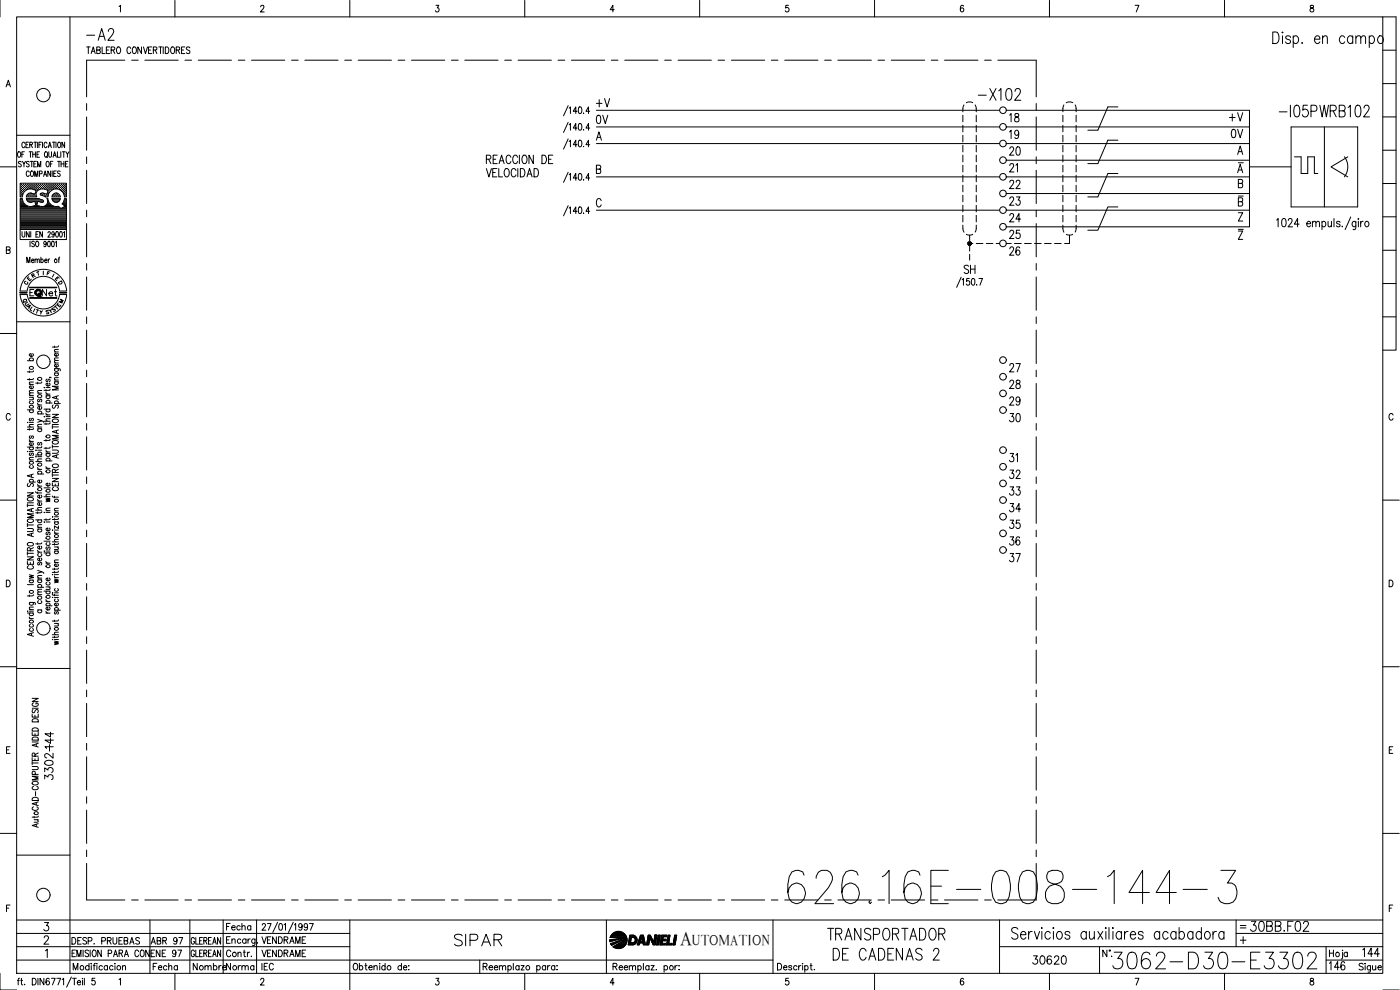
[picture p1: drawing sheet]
<svg xmlns="http://www.w3.org/2000/svg" width="420mm" height="297mm" viewBox="0 0 420 297" stroke-linecap="round" stroke-linejoin="round" font-family="sans-serif">
<defs><g id="words">
<text font-size="15" x="235.3" y="272.3">626.16E-008-144-3</text>
<text font-size="8.8" x="332.7" y="291.7">3062-D30-E3302</text>
<g font-size="7.1">
<text x="24.7" y="13.4">-A2</text>
<text x="292.5" y="31.4">-X102</text>
<text x="382.8" y="36.3">-I05PWRB102</text>
<text x="135.1" y="285">SIPAR</text>
<text x="247.3" y="283.3">TRANSPORTADOR</text>
<text x="248.7" y="289.3">DE CADENAS 2</text>
</g>
<text font-size="6.6" x="373.9" y="280.8">30BB.F02</text>
<g font-size="6.2">
<text x="177.8" y="38.5">0V</text>
<text x="368.3" y="42.7">0V</text>
<text x="301.6" y="78">26</text>
<text x="308.7" y="290.7">30620</text>
</g>
<text font-size="5.9" x="204.2" y="283.5">A</text>
<g font-size="5.7">
<text x="177.8" y="33.2">+V</text>
<text x="301.6" y="37.7">18</text>
<text x="367.6" y="37.4">+V</text>
<text x="301.6" y="47.6">20</text>
<text x="301.6" y="42.7">19</text>
<text x="301.6" y="52.9">21</text>
<text x="301.6" y="57.9">22</text>
<text x="301.6" y="62.8">23</text>
<text x="301.6" y="67.7">24</text>
<text x="301.6" y="72.7">25</text>
<text x="288.2" y="83.3">SH</text>
<text x="301.6" y="112.9">27</text>
<text x="301.6" y="117.8">28</text>
<text x="301.6" y="122.8">29</text>
<text x="301.6" y="127.7">30</text>
<text x="301.6" y="139.7">31</text>
<text x="301.6" y="144.6">32</text>
<text x="301.6" y="149.9">33</text>
<text x="301.6" y="154.9">34</text>
<text x="301.6" y="159.8">35</text>
<text x="301.6" y="164.7">36</text>
<text x="301.6" y="169.7">37</text>
<text x="16.9" y="225.8" transform="rotate(-90 16.9 225.8)">144</text>
<text x="16.9" y="235.3" transform="rotate(-90 16.9 235.3)">3302-</text>
<text x="397.9" y="292.1">146</text>
<text x="407.8" y="288.2">144</text>
</g>
<text font-size="5.3" x="77.3" y="284.3">VENDRAME</text>
<g font-size="4.9">
<text x="11.6" y="90">Net</text>
<text x="66.7" y="280.1">Fecha</text>
<text x="44.1" y="284.3">ABR 97</text>
<text x="44.1" y="288.2">ENE 97</text>
<text x="44.8" y="292.1">Fecha</text>
<text x="56.8" y="292.1">Nombre</text>
<text x="66.7" y="292.1">Norma</text>
<text x="77.3" y="288.2">VENDRAME</text>
<text x="77.3" y="292.1">IEC</text>
</g>
<g font-size="4.4">
<text x="8.1" y="84.7">R</text>
<text x="207.8" y="283.5">UTOMATION</text>
</g>
<g font-size="4">
<text x="12.7" y="83.6">F</text>
<text x="7.1" y="85.4">E</text>
<text x="16.2" y="86.4">D</text>
<text x="5.6" y="92.1">Q</text>
<text x="6.3" y="92.8">U</text>
<text x="10.6" y="95.6">Y</text>
<text x="14.5" y="94.5">S</text>
<text x="16.6" y="92.1">M</text>
</g>
<g font-size="3.5">
<text x="6" y="86.4">C</text>
<text x="371.1" y="279.8">=</text>
</g>
</g></defs>
<!-- layer: DCA_A3E2|CART -->
<g fill="none" stroke="#000" stroke-width=".3">
<path d="M0 .1v5M5 5.1h410v286.9h-410zM21 5.1v286.9M35.7 2l.5-.4v2M52.5 .1v5M78.2 2.1l.4-.5 .5 .1 .1 .3-.2 .6-.9 1h1.2M105 .1v5M130.8 1.6h.9l-.5 .8a.59 .59 0 0 1 .5 .9 .59 .59 0 0 1-1-.1M157.5 .1v5M184.3 2.9h-1.2l.8-1.3v2M210 .1v5M236.6 1.6h-.8v.8a.62 .62 0 0 1 .9 .1 .62 .62 0 0 1-.1 .9 .62 .62 0 0 1-.9-.2"/>
<path d="M262.5 .1v5M289.2 1.8l-.4-.2a1.12 1.12 0 0 0 0 2 .59 .59 0 0 0 .5-.9 .59 .59 0 0 0-1-.1l-.1 .3M315 .1v5M340.7 1.6h1.1l-.8 2M367.5 .1v5M393.3 1.7v.5a.74 .74 0 0 1 .9 .5 .74 .74 0 0 1-.3 .9 .64 .64 0 0 1-.8-.7 .64 .64 0 0 1 .9-.5l.2-.3-.1-.4zM415 5.1h4v100h-4M415 15.1h4M1.8 26.1l.7-2 .6 2M2.1 25.4h.8M415 35.1h4M415 25.1h4"/>
<path d="M0 50.1h5M5 40.6h16M5.4 45.7l.2-.2a.86 .86 0 0 1 .6 .9 .86 .86 0 0 1-.6 .8l-.4-.6zM6.1 56.9h.1M6.1 56.2h.1M6.1 55.6h.1M6.1 57.5h.1M6.1 58.2h.1M6.1 58.8h.1M6.1 59.8h.5M6.3 57.2h.2M6.3 56.6h.2"/>
<path d="M6.3 56h.2M6.3 55.3h.2M6.3 57.9h.2M6.3 58.5h.2M6.4 48.6l-.3-.2-.6 .2 .2 .5 .6 .2 .1 .5-.3 .3-.6-.3M6.4 55.2v.2M6.4 55.9v.1M6.4 56.5v.2M6.4 57.1v.2M6.4 57.8v.1M6.4 58.4v.2M6.6 46.3h.4"/>
<path d="M6.6 56.9h.2M6.6 56.2h.2M6.6 55.6h.2M6.6 57.5h.2M6.6 58.2h.1M6.7 48.4l.5 .8 .5-.8M6.7 55.6v.1M6.7 56.2v.1M6.7 56.8v.2M6.7 57.5v.1M7 57.2h.1M7 56.6h.1"/>
<path d="M7 56h.1M7 55.3h.1M7.1 55.2v.2M7.1 55.9v.1M7.1 56.5v.2M7.1 57.1v.2M7.2 49.2v.9M7.3 56.9h.2M7.3 56.2h.2M7.3 55.6h.2M7.3 45.5h-.7v1.7M7.4 55.6v.1"/>
<path d="M7.4 56.2v.1M7.4 56.8v.2M7.5 43a.47 .47 0 0 0-.6-.3 .47 .47 0 0 0-.3 .6v.4a.46 .46 0 0 0 .3 .6 .46 .46 0 0 0 .6-.4M7.6 56.6h.1M7.6 56h.1M7.6 55.3h.1M7.7 55.2v.2M7.7 55.9v.1M7.7 56.5v.2M7.8 43.4h.5M7.9 59.6h3.9M7.9 56.9h.1"/>
<path d="M7.9 56.2h.2M7.9 55.6h.2M7.9 59.6l.1 .3M8 59.9l.7 .7 .8 .1M8 55.6v.1M8 56.2v.1M8 56.8v.1M8 58.8l-.1 .3M8 58.8h.1M8 59.8h3.7M8.3 56.6h.1M8.3 56h.1"/>
<path d="M8.3 55.3h.1M8.3 58.5h.1M8.3 55.2v.2M8.3 55.9v.1M8.3 56.5v.2M8.3 58.4v.2M8.6 42.7h-.8v1.6h.8M8.6 56.2h.1M8.6 55.6h.1M8.6 58.8h.1M8.6 55.6v.1M8.6 56.2v.1"/>
<path d="M8.6 58.7v.2M8.7 58.2h-.1M8.8 48.6l-.3-.2-.6 .2 .1 .4 .8 .6-.3 .5-.6-.3M8.8 51.7l-.3-.4a.86 .86 0 0 0-.6 .8 .86 .86 0 0 0 .6 .8l.3-.3M8.8 45.5h.8M8.9 56h.1M8.9 55.3h.1M8.9 58.5h.1M8.9 43.4l.8-.1v-.5l-.8-.1v1.6M9 56.5l-.1 .1M9 55.2v.2M9 55.9v.1"/>
<path d="M9 58.4v.2M9.1 48.4h.8M9.1 45.5v1.7M9.2 56.2h.2M9.2 55.6h.2M9.2 58.2h.2M9.2 58.8h.2M9.2 51.5l.3-.2a.86 .86 0 0 1 .6 .8 .86 .86 0 0 1-.6 .8l-.3-.3zM9.3 55.6v.1M9.3 56.2v.1M9.3 58.1v.1M9.3 58.7v.2"/>
<path d="M9.3 43.4l.4 .9M9.5 58h-.8l-.7 .8M9.5 48.4v1.7M9.5 56.6h.2M9.5 56h.2M9.5 55.3h.2M9.5 58.5h.2M9.6 55.2v.2M9.6 55.9v.1M9.6 56.5v.1M9.6 58.4v.2M9.8 46.3h.8"/>
<path d="M9.8 45.5v1.7M9.8 56.2h.2M9.8 55.6h.2M9.8 58.8h.2M9.9 56.8l.9 .3-.3 1.2-1-.3M9.9 56.8a2.52 2.52 0 0 0-3.1 1.5M9.9 58.2h.1M9.9 55.6v.1M9.9 56.2v.1M9.9 58.7v.2M10.2 42.7h.8M10.2 49.2h.4"/>
<path d="M10.2 56.6h.1M10.2 56h.1M10.2 55.3h.1M10.2 58.5h.1M10.2 55.2v.2M10.2 55.9v.1M10.2 56.5v.2M10.2 58.4v.2M10.4 52.9v-1.6l.5 1.6 .4-1.6v1.6M10.5 56.9h.1M10.5 56.2h.1M10.5 55.6h.1"/>
<path d="M10.5 58.8h.1M10.5 55.6v.1M10.5 56.2v.1M10.5 56.8v.1M10.5 58.7v.2M10.6 42.7v1.6M10.6 58.2h.1M10.6 45.5v1.7M10.8 56.6h.1M10.8 56h.1M10.8 55.3h.1M10.9 57.2h.1"/>
<path d="M10.9 55.2v.2M10.9 55.9v.1M10.9 56.5v.2M10.9 48.4h-.7v1.7h.7M11.1 46.3h.5M11.1 56.9h.2M11.1 56.2h.2M11.1 55.6h.2M11.2 55.6v.1M11.2 56.2v.1M11.2 56.8v.2M11.2 42.7v1.6"/>
<path d="M11.3 50.1v-1.7l.5 1.7 .4-1.7v1.7M11.4 56.6h.2M11.4 56h.2M11.4 55.3h.2M11.5 55.2v.2M11.5 55.9v.1M11.5 56.5v.2M11.7 43.4h.4M11.7 56.2h.2M11.7 55.6h.2M11.8 56.9l1.2-.2 1.4 .4-.3 1.2-1-.3M11.8 59.7l1 .3 .3 .4-.4 .3-1.4-.3-.3 1.1 .8 .3"/>
<path d="M11.8 55.6v.1M11.8 56.2v.1M11.8 56.9a1.45 1.45 0 0 0-.7 2.1l-3.2 .1M11.9 45.5h-.8v1.7h.8M11.9 52.1l.7-.1v-.5l-.7-.2v1.6M12.1 56.6h.1M12.1 56h.1M12.1 55.3h.1M12.1 55.2v.2M12.1 55.9v.1M12.1 56.5v.2M12.2 58.5l1 .3"/>
<path d="M12.4 56.2h.1M12.4 55.6h.1M12.4 58.2h.1M12.4 42.7h-.7v1.6M12.4 55.6v.1M12.4 56.2v.1M12.4 58.1v.1M12.7 56.6h.1M12.7 56h.1M12.7 55.3h.1M12.7 58.5h.1M12.7 42.7v1.6"/>
<path d="M12.8 55.2v.2M12.8 55.9v.1M12.8 56.5v.1M12.8 58.4v.2M13 56.2h.2M13 55.6h.2M13 58.2h.2M13.1 52.9l.4-1.6 .5 1.6M13.1 55.6v.1M13.1 56.2v.1M13.1 58.1v.1M13.1 58l-.5-.1a.36 .36 0 0 0-.4 .2 .36 .36 0 0 0 0 .4"/>
<path d="M13.3 52.4h.5M13.3 56.6h.2M13.3 56h.2M13.3 55.3h.2M13.3 58.5h.2M13.4 55.2v.2M13.4 55.9v.1M13.4 56.5v.2M13.4 58.4v.2M13.5 45.7l.2-.2a.86 .86 0 0 1 .6 .9 .86 .86 0 0 1-.6 .8l-.4-.6zM13.6 56.2h.2M13.6 55.6h.2"/>
<path d="M13.6 58.8h.2M13.7 55.6v.1M13.7 56.2v.1M13.7 58.7v.2M13.9 46.8l.3 .5M14 56.6h.1M14 56h.1M14 55.3h.1M14 58.5h.1M14.1 48.5l.1-.1a.86 .86 0 0 1 .6 .8 .86 .86 0 0 1-.6 .9 1.09 1.09 0 0 1-.1-1.6zM14.1 55.2v.2M14.1 55.9v.1"/>
<path d="M14.1 56.5v.2M14.1 58.4v.2M14.1 43l-.3-.3a.86 .86 0 0 0-.6 .8 .86 .86 0 0 0 .6 .8l.3-.4M14.3 58.8h.1M14.3 56.9h.1M14.3 56.2h.1M14.3 55.6h.1M14.3 58.2h.1M14.4 55.6v.1M14.4 56.2v.1M14.4 56.8v.2M14.4 58.1v.1"/>
<path d="M14.4 57.5h.1M14.5 44.3l.4-1.6 .5 1.6M14.6 57.2h.1M14.6 56.6h.1M14.6 56h.1M14.6 55.3h.1M14.6 57.9h.1M14.6 45.5l.1 1.4 .3 .3 .4-.3 .1-1.4M14.6 43.8h.6M14.7 55.2v.2M14.7 55.9v.1M14.7 56.5v.2"/>
<path d="M14.7 57.1v.2M14.7 57.8h.1M14.9 56.9h.2M14.9 56.2h.2M14.9 55.6h.2M15 55.6v.1M15 56.2v.1M15 56.8v.2M15.1 49.2h.5M15.2 51.3v1.6l-.8-1.6v1.6M15.2 56.6h.2M15.2 56h.2"/>
<path d="M15.2 55.3h.2M15.3 55.2v.2M15.3 55.9v.1M15.3 56.5v.2M15.5 56.9h.1M15.5 56.2h.2M15.5 55.6h.2M15.6 59.6h2.5a1.26 1.26 0 0 1-1.3 1.1 1.26 1.26 0 0 1-1.2-1.1zM15.6 55.6v.1M15.6 56.2v.1M15.7 51.3v1.6M15.7 59.8h2.2"/>
<path d="M15.7 42.7h.9M15.9 48.4h-.8v1.7M15.9 56.6h.1M15.9 56h.1M15.9 55.3h.1M15.9 47.2l.5-1.7 .5 1.7M16 58.5h.1M16 55.2v.2M16 55.9v.1M16 56.5v.2M16 58.5v.1M16 58.3a1.22 1.22 0 0 1 1.3-.3 1.22 1.22 0 0 1 .8 1.1h-2.5z"/>
<path d="M16.1 46.6h.6M16.1 52.1h.5M16.2 42.7v1.6M16.2 56.2h.1M16.2 55.6h.1M16.2 58.8h.1M16.3 55.6v.1M16.3 56.2v.1M16.3 58.2h.1M16.3 58.7v.2M16.5 56.6h.1M16.5 56h.1"/>
<path d="M16.5 55.3h.1M16.5 58.5h.1M16.6 55.2v.2M16.6 55.9v.1M16.6 56.5v.1M16.6 58.4v.2M16.8 42.7v1.6M16.8 56.2h.2M16.8 55.6h.2M16.8 58.2h.2M16.8 58.8h.2M16.9 51.3h-.8v1.6h.8"/>
<path d="M16.9 55.6v.1M16.9 56.2v.1M16.9 58.1v.1M16.9 58.7v.2M17.1 56.6h.2M17.1 56h.2M17.1 55.3h.2M17.1 58.5h.2M17.2 45.5v1.7h.7M17.2 55.2v.2M17.2 55.9v.1M17.2 56.5v.1"/>
<path d="M17.2 58.4v.2M17.3 48.4h.8M17.4 42.9l.3-.2a.86 .86 0 0 1 .6 .8 .86 .86 0 0 1-.6 .8l-.4-.6zM17.4 56.2h.2M17.4 55.6h.2M17.4 58.8h.2M17.5 55.6v.1M17.5 56.2v.1M17.5 58.7v.2M17.7 48.4v1.7M17.8 56.6h.1M17.8 56h.1"/>
<path d="M17.8 55.3h.1M17.8 56.9l1 .7 .5 1.5h.6v-4.1h-13.8v4.1h.6l.2-.8M17.8 56.9a2.53 2.53 0 0 0-3.4 2.2l-1.2-.2M17.9 55.2v.2M17.9 55.9v.1M17.9 56.5v.2M18.1 51.5a.42 .42 0 0 0-.7-.2 .42 .42 0 0 0 .1 .7l.4 .1a.43 .43 0 0 1 .1 .7 .43 .43 0 0 1-.7-.1M18.1 56.9h.1M18.1 56.2h.1M18.1 55.6h.1M18.2 55.6v.1M18.2 56.2v.1"/>
<path d="M18.2 56.8v.2M18.2 45.5v1.7M18.3 49.2h.9M18.3 48.4v1.7M18.4 56.6h.1M18.4 56h.1M18.4 55.3h.1M18.5 57.2h.1M18.5 55.2v.2M18.5 55.9v.1M18.5 56.5v.2M18.5 57.1v.1"/>
<path d="M18.7 45.5h.8M18.7 56.9h.2M18.7 56.2h.2M18.7 55.6h.2M18.8 57.5h.1M18.8 55.6v.1M18.8 56.2v.1M18.8 56.8v.2M19 57.2h.2M19 56.6h.2M19 56h.2M19 55.3h.2"/>
<path d="M19 57.9h.2M19.1 45.5v1.7M19.1 55.2v.2M19.1 55.9v.1M19.1 56.5v.2M19.1 57.1v.2M19.1 57.8v.1M19.2 48.4v1.7M19.3 56.9h.2M19.3 56.2h.2M19.3 55.6h.2M19.3 57.5h.2"/>
<path d="M19.3 58.2h.2M19.4 42.7v1.6l-.8-1.6v1.6M19.4 58.8h.1M19.4 55.6v.1M19.4 56.2v.1M19.4 56.8v.2M19.4 57.5v.1M19.4 58.1v.1M19.4 58.7v.2M19.4 59.8h.4M19.6 49.2h.5M19.7 57.2h.1"/>
<path d="M19.7 56.6h.1M19.7 56h.1M19.7 55.3h.1M19.7 57.9h.1M19.7 58.5h.1M19.8 45.5l.4 .8 .5-.8M19.8 55.2v.2M19.8 55.9v.1M19.8 56.5v.2M19.8 57.1v.2M19.8 57.8v.1M19.8 58.4v.2"/>
<path d="M20.2 46.3v.9M20.4 48.4h-.8v1.7h.8M415 55.1h4M415 45.1h4M1.9 75l1-.1 .1-.7-1.1-.1v2l1.1-.2v-.5l-.3-.4M6.1 68.9v3h13.8v-3M6.1 64.5h13.7M6.1 64.2h13.7M6.1 63.9h13.7M6.1 63.6h13.7M6.1 63.2h13.7M6.1 62.9h13.7"/>
<path d="M6.1 62.6h12.1M6.1 62.3h11.8M6.1 62h2.3M6.1 61.7h1.6M6.1 61.3h1.3M6.1 61h1M6.1 60.7h.8M6.1 60.4h.6M6.1 60.1h.5M6.1 64.8h13.7M6.1 65.1h13.7M6.1 65.5h13.7"/>
<path d="M6.1 65.8h13.7M6.1 66.1h13.7M6.1 66.4h13.7M6.1 66.7h13.7M6.1 67h13.7M6.1 67.4h13.7M6.1 67.7h13.7M6.1 68h13.7M6.1 68.3h13.7M6.1 68.7h13.7M6.6 69.5v1.2l.4 .4 .4-.2 .1-1.4M6.8 60.3l.3 .5a2.5 2.5 0 0 0 2.8 1"/>
<path d="M6.9 60.3l-.3-.7h-.5v9.3h13.8v-9.3h-.6l-.7 1.6M8 78.8v-1.6l.5 1.6 .5-1.6v1.6M8.2 60.1h4.5M8.4 60.4h1.7M8.8 69.5v1.6l-.9-1.6v1.6M9 72.4v1.6M9.2 69.5v1.6M9.4 78.2h.8l-.2-.4a.46 .46 0 0 0-.6 .5 .46 .46 0 0 0 .8 .3M9.5 60.7l1-.3 .2 1.1-.8 .4M9.9 62h2M10.3 72.6a.41 .41 0 0 0-.6-.2 .41 .41 0 0 0 0 .7l.4 .1a.43 .43 0 0 1 .1 .7 .43 .43 0 0 1-.7-.1M10.5 78l.3-.3 .3 .1 .1 1"/>
<path d="M10.5 77.7v1.1M10.5 60.4h.7M10.6 60.7h.5M10.7 61h.4M10.8 61.7h.2M10.8 61.3h.2M10.8 70.3h.5M10.9 72.5l.1-.1a.86 .86 0 0 1 .7 .8 .86 .86 0 0 1-.7 .8 1.09 1.09 0 0 1-.1-1.5zM11.2 78l.3-.3 .3 .1v1M11.6 69.5h-.8v1.6h.8M11.7 60.4h1.3M11.8 61.8a1.68 1.68 0 0 0 2-.3 1.68 1.68 0 0 0 .3-1.9h.3a2.57 2.57 0 0 0 3.1 2.3"/>
<path d="M12.3 78l.1-.2a.46 .46 0 0 1 .6 .5 .46 .46 0 0 1-.7 .3M12.3 77.2v1.6M12.7 69.5v1.6l-.8-1.6v1.6M13.3 62h2.8M13.4 78.2h.7l-.1-.4a.46 .46 0 0 0-.6 .5 .46 .46 0 0 0 .7 .3M13.8 61.7h1.7M13.9 72.9l-.2 .4a.44 .44 0 0 1-.6-.4 .44 .44 0 0 1 .6-.4l.2 .4-.1 .8-.3 .3-.3-.2M14.1 61.3h1M14.3 61h.5M14.4 60.7h.2M14.4 69.9a.38 .38 0 0 1 .5-.4 .38 .38 0 0 1 .1 .6l-.6 1h.8M14.4 60.4h.1"/>
<path d="M14.5 72.5l.1-.1a.96 .96 0 0 1 0 1.6l-.3-.7zM14.5 77.7v1.1M14.9 77.7l-.4 .5M15.6 72.5l.2-.1a.96 .96 0 0 1 0 1.6l-.3-.7zM15.9 60.1h1.9M16.1 60.4h1.4M16.3 70l-.2 .4a.45 .45 0 0 1-.6-.4 .45 .45 0 0 1 .6-.4 .83 .83 0 0 1 .3 .9 .83 .83 0 0 1-.8 .6v-.2M16.6 72.7l.3-.3v1.6M16.9 69.6l.2-.1a.96 .96 0 0 1 0 1.6l-.4-.7zM17.4 61.9l.9 .7 1.1-.6M17.5 77.7h.4M17.9 77.2h-.2v1.6"/>
<path d="M18 69.6l.2-.1a.96 .96 0 0 1 0 1.6l-.3-.7zM18.4 62.6h1.4M18.7 61.2l.7 .7M18.9 61h.9M19 62.3h.8M19 61.3h.8M19 69.8l.3-.3v1.6M19.1 60.7h.7M19.3 61.7h.5M19.3 60.4h.5M19.3 60.1h.5M19.5 62h.3"/>
<path d="M415 75.1h4M415 65.1h4M5 96.5h16M6 87.3a7 7 0 0 1 7-6.5 7 7 0 0 1 7 6.5M6 88.3a7 7 0 0 0 7 6.5 7 7 0 0 0 7-6.5M8.2 87.3a4.9 4.9 0 0 1 4.8-4.4 4.9 4.9 0 0 1 4.9 4.4M8.2 88.3a4.9 4.9 0 0 0 4.8 4.4 4.9 4.9 0 0 0 4.9-4.4M8.9 86.2h8.2v.1h-8.2M8.9 89.3h8.2v.2h-8.2zM9 86.3h8M9 89.4h8M10.2 86.9h-1.2v1.9"/>
<path d="M415 95.1h4M415 85.1h4M0 100.1h5M8.2 108.2h1.8M8.8 111.3v.5M8.8 113.6v.5M8.8 119.2h1.2M8.8 118.6h1.2M8.8 115.3h1.2M9.1 108.2l-.2-.1a.53 .53 0 0 1 .5-.7 .53 .53 0 0 1 .4 .8M9.7 119.2l.3 .3-.1 .4-1.1 .1M9.8 115.8l.1 .1a.53 .53 0 0 1-.5 .7 .53 .53 0 0 1-.4-.7l.4-.1v.8"/>
<path d="M9.8 106.1a.57 .57 0 0 1-.3 .9 .57 .57 0 0 1-.7-.6l.6-.3v.8M10 117.9l-1.1 .1-.1 .3 .4 .3M10 117.1l-1.1 .1-.1 .3 .4 .4M10 114.6l-1.1 .1-.1 .3 .4 .3M10 113.5l-.3 .4h-1.5M10 111.2l-.1 .3-1.7 .1M11.3 114.7v.5M11.3 118h1.2M11.6 119.8l-.3 .2 .1 .5h.4l.2-.7h.3l.2 .2-.2 .6M12.5 117.2h-1.1l-.1 .4 .4 .4M12.5 114.6l-.3 .4h-1.5M13.2 116.3h.2z"/>
<path d="M13.8 117.7l.1 .4 .5 .2M13.8 116.9v.4M13.8 118.7h1.2M13.8 118.3h1.2M13.8 116.3h1.2M14.1 118.7a.56 .56 0 0 0 .2 1 .56 .56 0 0 0 .7-.7l-.2-.3M14.1 113.7l-.3 .3 .3 .5 .4-.7h.4l.1 .4-.2 .3M14.8 115l.1 .1a.53 .53 0 0 1-.5 .7 .53 .53 0 0 1-.4-.8h.4v.8M14.9 113.2v.2v-.2l.5 .2M15 116.8l-.1 .3h-1.7M16.3 110.6l1.6 .1 .1 .5M16.3 103.8v.5"/>
<path d="M16.3 114.5h1.2M16.3 114h1.2M16.3 111.9h1.2M16.3 108.9h1.2M16.3 105.6h1.2M16.6 114.5a.55 .55 0 0 0 .2 1 .55 .55 0 0 0 .7-.7l-.2-.3M16.6 111.9l-.2 .1a.52 .52 0 0 0 .6 .8 .52 .52 0 0 0 .3-.9M16.6 110.6l-.2 .2a.51 .51 0 0 0 .6 .7 .51 .51 0 0 0 .3-.9M16.9 118.9v.7M17.3 109.3l.1 .2a.52 .52 0 0 1-.5 .6 .52 .52 0 0 1-.4-.7l.3-.1v.8M17.3 106l.1 .2a.51 .51 0 0 1-.5 .6 .51 .51 0 0 1-.4-.7l.3-.1v.8M17.5 118.7l-1.8 .6 1.8 .5"/>
<path d="M17.5 115.9h-1.8l1.8 .5-1.8 .6h1.8M17.5 113.3l-1.1 .1-.1 .3 .4 .3M17.5 108.1l-1.1 .1-.1 .4 .4 .3M17.5 107.4l-1.1 .1-.1 .3 .4 .3M17.5 104.8l-1.1 .1-.1 .4 .4 .3M17.5 103.7l-.3 .4h-1.5M3.1 124.5a.63 .63 0 0 0-.8-.4 .63 .63 0 0 0-.4 .7v.5a.63 .63 0 0 0 .4 .7 .63 .63 0 0 0 .8-.4M8.2 135.5h.2zM8.2 126.7h.2zM8.2 128.1h1.8M8.2 134.1h1.8M8.2 123h1.8"/>
<path d="M8.8 131.9l.1 .3 .5 .2M8.8 128.6v.5M8.8 138h1.2M8.8 135.5h1.2M8.8 132.4h1.2M8.8 126.7h1.2M9.1 139.7l-.2 .2a.52 .52 0 0 0 .6 .6 .52 .52 0 0 0 .3-.8M9.1 135.9l-.3 .3 .1 .4h.4l.2-.6 .3-.1 .2 .3-.2 .5M9.1 134.1l-.2 .2a.53 .53 0 0 0 .5 .7 .53 .53 0 0 0 .4-.9M9.1 130.8l-.3 .2 .1 .5h.4l.2-.7h.3l.2 .2-.2 .6M9.1 125.5l-.3 .3 .1 .4h.4l.2-.6 .3-.1 .2 .3-.2 .5M9.1 123l-.2 .1a.53 .53 0 0 0 .5 .7 .53 .53 0 0 0 .4-.8"/>
<path d="M9.1 120.4l-.2 .1a.55 .55 0 0 0 .5 .7 .55 .55 0 0 0 .5-.7l-.1-.1M9.8 132.8l.1 .2a.53 .53 0 0 1-.5 .7 .53 .53 0 0 1-.4-.8l.4-.1v.9M10 137.2l-1.1 .1-.1 .4 .4 .3M10 128.5l-.1 .3h-1.7M10 127.4h-1.1l-.1 .4 .4 .3M10.7 137h.2zM10.7 135.1h.2zM10.7 138.5h1.8M10.7 136.5h1.8M11.3 125.8l1.2 .5-1.2 .4M11.3 120.9l.1 .4 .5 .2M11.3 134.1v.5"/>
<path d="M11.3 137h1.2M11.3 135.1h1.2M11.3 128.6h1.2M11.3 128.1h1.2M11.3 124.2h1.8M11.3 121.5h1.2M11.6 136.5a.56 .56 0 0 1 .2-.9 .56 .56 0 0 1 .7 .6l-.2 .3M11.6 132.7l-.3 .3 .1 .5h.4l.2-.7 .3-.1 .2 .3-.2 .5M11.6 128.6l-.2 .2a.54 .54 0 0 0 .6 .7 .54 .54 0 0 0 .3-.9M11.6 124.2l-.2-.1a.56 .56 0 0 1 .5-.8 .56 .56 0 0 1 .5 .8l-.1 .1M12.3 121.9a.51 .51 0 0 1 0 .8 .51 .51 0 0 1-.7 0 .51 .51 0 0 1-.1-.7l.4-.1v.9M12.5 137.7l-1.1 .1-.1 .3 .4 .4"/>
<path d="M12.5 134l-.3 .4h-1.5M12.5 127.3l-1.1 .1-.1 .4 .4 .3M12.5 126.3l.5 .2 .1 .3M13.2 125h.2zM13.2 126.4h1.8M13.2 122.8h1.8M13.8 140l.6 .5M13.8 135.1l.6 .5M13.8 123.9l.1 .4 .5 .2M13.8 126.9v.5M13.8 131.9v.5M13.8 134.2v.5"/>
<path d="M13.8 138.3h1.8M13.8 136.1h1.2M13.8 135.6h1.2M13.8 125h1.2M13.8 124.5h1.2M13.8 120.9h1.8M14.1 138.3l-.2-.1a.52 .52 0 0 1 .6-.8 .52 .52 0 0 1 .3 .9M14.1 136.1a.56 .56 0 0 0 .2 .9 .56 .56 0 0 0 .7-.6l-.2-.3M14.1 122.8l-.2 .1a.52 .52 0 0 0 .6 .7 .52 .52 0 0 0 .3-.8M14.1 120.9l-.2-.1a.52 .52 0 0 1 .6-.7 .52 .52 0 0 1 .3 .8M15 134.1l-.1 .3-1.7 .1M15 131.8l-.1 .3-1.7 .1"/>
<path d="M15 126.8l-.3 .4h-1.5M15 125.6l-1.1 .1-.1 .4 .4 .3M15.7 135h1.3l.5 .5-.1 .3-.4 .2h-1.3M15.7 124.3h1.8l-1.8 1h1.8M15.7 127.6v1M15.7 133.5v1M15.7 134h1.8M15.7 128.1h1.8M15.7 127.4h1.8M15.8 139.5a.9 .9 0 0 1 1-.4 .9 .9 0 0 1 .6 .9 .9 .9 0 0 1-1 .4 .9 .9 0 0 1-.6-.9zM15.8 132.4a1.05 1.05 0 0 1 1.7 .4 1.02 1.02 0 0 1-1 .5 1.02 1.02 0 0 1-.8-.7zM15.8 126a.9 .9 0 0 1 1-.4 .9 .9 0 0 1 .6 .9 .9 .9 0 0 1-1 .4 .9 .9 0 0 1-.6-.9z"/>
<path d="M16 121.5l-.3 .4 .3 .6 .4-.2 .4-.6 .5-.2 .2 .4-.2 .6M16.3 121.1h1.8M16.6 121.1a.55 .55 0 0 1 .2-.9 .55 .55 0 0 1 .7 .6l-.2 .3M16.9 129.2v.7M16.9 136.6v.7M17.5 136.4l-1.8 .5 1.8 .6M17.5 130.6h-1.8l1.8 .6-1.8 .5h1.8M17.5 129l-1.8 .5 1.8 .6M418.1 124.5a.63 .63 0 0 0-.8-.4 .63 .63 0 0 0-.4 .7v.5a.63 .63 0 0 0 .4 .7 .63 .63 0 0 0 .8-.4M0 150.1h5M8.2 158.6h1.6l.2 .3-.2 .6h-1.6M8.2 147.9h1.8l-1.8 .9h1.8"/>
<path d="M8.2 151.2v.9M8.2 157v1M8.2 157.5h1.8M8.2 151.6h1.8M8.2 150.9h1.8M8.3 155.9a.9 .9 0 0 1 1-.3 .9 .9 0 0 1 .6 .9 .9 .9 0 0 1-1 .4 .9 .9 0 0 1-.6-1zM8.3 149.5a.9 .9 0 0 1 1-.4 .9 .9 0 0 1 .6 1 .9 .9 0 0 1-1 .3 .9 .9 0 0 1-.6-.9zM8.5 145.1l-.3 .3 .3 .6h.3l.4-.7a.48 .48 0 0 1 .7-.2 .48 .48 0 0 1 0 .8l-.1 .1M8.8 144.6h1.8M9.1 144.6l-.2-.1a.53 .53 0 0 1 .5-.7 .53 .53 0 0 1 .4 .8M9.4 142.4v.7M9.4 152.7v.7"/>
<path d="M10 159.9l-1.8 .6 1.8 .5M10 154.2h-1.8l1.8 .5-1.8 .6h1.8M10 152.5l-1.8 .6 1.8 .5M10 142.2l-1.8 .6 1.8 .5M10.7 147.5l.3 .4h1.5M10.7 156h1.8M10.7 153.1h1.8M11.3 149.8l.1 .3 .5 .3M11.3 145.3l.1 .3 .5 .3M11.3 140.2l.1 .4 .5 .2M11.3 147.6v.5M11.3 153.6v.5"/>
<path d="M11.3 158.7h1.2M11.3 158.2h1.2M11.3 150.4h1.2M11.3 145.9h1.2M11.3 142.2h1.8M11.3 140.8h1.2M11.6 158.7l-.2 .2a.54 .54 0 0 0 .6 .7 .54 .54 0 0 0 .3-.9M11.6 156a.56 .56 0 0 0 .2 .9 .56 .56 0 0 0 .7-.6l-.2-.3M11.6 142.2l-.2-.1a.54 .54 0 0 1 .6-.8 .54 .54 0 0 1 .3 .9M12.3 150.8a.51 .51 0 0 1 0 .7 .51 .51 0 0 1-.7 .1 .51 .51 0 0 1-.1-.7l.4-.1v.9M12.3 148.5a.51 .51 0 0 1 0 .7 .51 .51 0 0 1-.7 .1 .51 .51 0 0 1-.1-.7l.4-.1v.9M12.3 144l.1 .2a.56 .56 0 0 1-.5 .7 .56 .56 0 0 1-.5-.7l.5-.2v.9"/>
<path d="M12.5 157.4l-1.1 .1-.1 .4 .4 .3M12.5 153.5l-.3 .4h-1.5M12.5 152.3h-1.1l-.1 .4 .4 .4M13.2 156.6h.2zM13.2 153.7h.2zM13.2 149h1.8M13.2 146.4h1.8M13.8 149.5l1.2 .2-1.2 .3 1.2 .3-1.2 .3M13.8 156.6h1.2M13.8 155.6v.6M13.8 153.7h1.2M13.8 153.2h1.2"/>
<path d="M13.8 140.5h1.2M14.1 159.7l-.3 .3 .1 .4h.4l.2-.6 .3-.1 .2 .3-.2 .5M14.8 158.4a.5 .5 0 0 1 0 .7 .5 .5 0 0 1-.7 .1 .5 .5 0 0 1-.1-.7l.4-.1v.9M14.8 145l.1 .1a.53 .53 0 0 1-.5 .7 .53 .53 0 0 1-.4-.8h.4v.8M15 155.6l-.3 .3h-1.5M15 152.5l-1.1 .1-.1 .3 .4 .3M15 148.3h-1.1l-.1 .4 .4 .3M15.7 148.8l.3 .4h1.5M15.7 144.9v.9h1.8v-.9M15.7 143.5h1.8l-1.8 1h1.8M15.7 142.5h1.8M15.7 142v1"/>
<path d="M15.8 158.9v.2zM15.8 155v.1zM16.1 146.2a.53 .53 0 0 0-.4 .7 .53 .53 0 0 0 .7 .3h.4a.53 .53 0 0 0 .7-.3 .53 .53 0 0 0-.4-.7M16.3 159.5l.1 .3 .4 .2M16.3 156.6h1.2M16.3 148.9v.5M16.3 155.6v.5M16.3 159h1.2M16.3 155.1h1.2M16.3 153.3h1.2M16.6 156.6l-.2 .1a.53 .53 0 0 0 .5 .7 .53 .53 0 0 0 .5-.7l-.1-.1M16.6 141.8l-.1-.9h-.7l-.1 .9h1.8"/>
<path d="M16.6 145.2v.6M17.5 157.8v.8l-1.2-.8v.8M17.5 155.5l-.1 .3-1.7 .1M17.5 152.5l-1.1 .1-.1 .3 .4 .4M17.5 140.8l-.9 .5M415 150.1h4.9M1.9 174.1a1.01 1.01 0 0 1 1.2 1 1.01 1.01 0 0 1-1.2 1zM8.2 168.4v.9h1.8v-.9M8.2 167.1h1.8l-1.8 .9h1.8M8.2 175.4h1.8M8.2 166h1.8M8.2 165.6v.9"/>
<path d="M8.3 163a.9 .9 0 0 1 1-.3 .9 .9 0 0 1 .6 .9 .9 .9 0 0 1-1 .3 .9 .9 0 0 1-.6-.9zM8.6 169.7a.52 .52 0 0 0-.4 .7 .52 .52 0 0 0 .7 .4h.5a.52 .52 0 0 0 .6-.4 .52 .52 0 0 0-.4-.7M8.8 172.5l1.2 .2-1.2 .3 1.2 .3-1.2 .3M8.8 178.5v.5M8.8 174.1h1.2M9.1 174.1l-.2 .1a.55 .55 0 0 0 .5 .7 .55 .55 0 0 0 .5-.7l-.1-.1M9.1 165.3l-.1-.8-.6-.1-.2 .9h1.8M9.1 168.8v.5M9.4 160.1v.7M10 178.4l-.3 .4h-1.5M10 164.3l-.9 .5M11.3 171.1l1.2 .5-1.2 .4"/>
<path d="M11.3 165.1l.1 .3 .5 .3M11.3 178.4h1.2M11.3 176.2h1.8M11.3 174h1.2M11.3 173.5h1.2M11.3 165.7h1.2M11.3 162.9v.5M11.6 176.2a.56 .56 0 0 1 .2-.9 .56 .56 0 0 1 .7 .6l-.2 .3M11.6 174a.56 .56 0 0 0 .2 .9 .56 .56 0 0 0 .7-.6l-.2-.3M11.6 168.7l-.3 .3 .1 .4h.4l.2-.6 .3-.1 .2 .3-.2 .5M11.6 166.1l-.2 .1a.54 .54 0 0 0 .6 .8 .54 .54 0 0 0 .3-.9M12.3 167.4a.51 .51 0 0 1 0 .7 .51 .51 0 0 1-.7 .1 .51 .51 0 0 1-.1-.7l.4-.1v.9"/>
<path d="M12.3 163.9a.51 .51 0 0 1 0 .7 .51 .51 0 0 1-.7 0 .51 .51 0 0 1-.1-.7h.4v.8M12.5 177.6l-1.1 .1-.1 .3 .4 .4M12.5 176.8l-1.1 .1-.1 .3 .4 .4M12.5 172.7h-1.1l-.1 .4 .4 .4M12.5 171.6l.5 .2 .1 .3M12.5 162.8l-.3 .4h-1.5M13.2 165.3h.2zM13.2 177.4h1.8M13.2 165.9h1.8M13.2 162.4h1.8M13.8 179.9l.6 .6M13.8 168.4l.6 .6"/>
<path d="M13.8 176.1h1.2M13.8 169h1.2M13.8 165.3h1.2M14.1 177.4l-.2 .1a.52 .52 0 0 0 .6 .7 .52 .52 0 0 0 .3-.8M14.1 174.7l-.2 .1a.52 .52 0 0 0 .6 .8 .52 .52 0 0 0 .3-.9M14.1 165.9a.56 .56 0 0 0 .2 .9 .56 .56 0 0 0 .7-.6l-.2-.3M14.1 164.1l-.3 .3 .1 .4h.4l.2-.6 .3-.1 .2 .3-.2 .4M14.1 162.8a.56 .56 0 0 0 .2 .9 .56 .56 0 0 0 .7-.6l-.2-.3M14.7 176.1l.3 .3-.1 .4-1.1 .1M14.8 173.4l.1 .2a.54 .54 0 0 1-.5 .7 .54 .54 0 0 1-.5-.7l.5-.2v.9M15.7 179.3h.2zM15.7 178.2l.3 .4h1.5"/>
<path d="M15.7 177.9h.2zM15.7 162.6h1.8M15.8 172.5h.1M16.3 173.8l1.2 .3-1.2 .2 1.2 .3-1.2 .3M16.3 172.8l.1 .4 .4 .1M16.3 165.3h1.2M16.3 163.1v.5M16.3 170.5v.5M16.3 171.4v.5M16.3 178.3v.5M16.3 179.3h1.2M16.3 177.9h1.2"/>
<path d="M16.3 173.3h1.2M16.3 172.4h1.2M16.3 168.8h1.2M16.3 164.1h1.2M16.3 160h1.2M16.6 179.7l-.2 .2a.53 .53 0 0 0 .5 .6 .53 .53 0 0 0 .5-.6l-.1-.2M16.6 176.6l-.2 .1a.53 .53 0 0 0 .5 .7 .53 .53 0 0 0 .5-.7l-.1-.1M16.6 165.3a.55 .55 0 0 0 .2 1 .55 .55 0 0 0 .7-.7l-.2-.3M17.2 164.1l.3 .4-.1 .3-1.1 .1M17.3 169.2l.1 .1a.52 .52 0 0 1-.5 .7 .52 .52 0 0 1-.4-.8h.3v.8M17.5 171.4l-.3 .3h-1.5M17.5 170.4l-.3 .4h-1.5"/>
<path d="M17.5 168l-1.1 .1-.1 .3 .4 .4M17.5 163l-.3 .4h-1.5M17.5 161.8l-1.1 .1-.1 .3 .4 .4M416.9 174.1a1.01 1.01 0 0 1 1.2 1 1.01 1.01 0 0 1-1.2 1zM8.2 183.4h.2zM8.2 183.9h1.8M8.8 185.1l.1 .3 .5 .2M8.8 180.7l1.7 .1v.6M8.8 185.6h1.2M8.8 183.4h1.2M8.8 182.9h1.2M9.1 188.6l-.2 .1a.53 .53 0 0 0 .5 .7 .53 .53 0 0 0 .4-.8"/>
<path d="M9.1 187.4l-.2 .1a.55 .55 0 0 0 .5 .7 .55 .55 0 0 0 .5-.7l-.1-.1M9.1 183.9l-.2 .2a.55 .55 0 0 0 .5 .6 .55 .55 0 0 0 .5-.6l-.1-.2M9.1 180.7l-.2 .2a.52 .52 0 0 0 .6 .7 .52 .52 0 0 0 .3-.9M9.4 190v.7M10 189.8l-1.8 .6 1.8 .5M10 182.1l-1.1 .1-.1 .4 .4 .3M11.3 183h1.2M11.6 183l-.2 .2a.54 .54 0 0 0 .6 .7 .54 .54 0 0 0 .3-.9M11.6 180.2a.56 .56 0 0 0 .2 1 .56 .56 0 0 0 .7-.7l-.2-.3M13.8 183.4l.6 .6M13.8 184h1.2M13.8 181.8h1.8"/>
<path d="M13.8 180.5h1.2M14.1 181.8a.54 .54 0 0 1 0-.9 .54 .54 0 0 1 .8 .3l.1 .3-.2 .3M14.8 182.2a.5 .5 0 0 1 0 .7 .5 .5 0 0 1-.7 0 .5 .5 0 0 1-.1-.6l.4-.1v.8M15.7 190.4h1.8M15.8 191.9h.1M16.3 192.3l1.2 .3-1.2 .3 1.2 .3-1.2 .2M16.3 191.9h1.2M16.3 186v.5M16.3 190.9v.5M16.3 187.1h1.2M16.3 183.1h1.8M16.6 183.5l-.3 .3 .3 .5 .4-.7h.4l.1 .4-.2 .3"/>
<path d="M16.6 183.1l-.2-.1a.53 .53 0 0 1 .5-.7 .53 .53 0 0 1 .5 .7l-.1 .1M17.2 187.1l.3 .3-.1 .4h-1.1M17.3 181l.1 .1a.52 .52 0 0 1-.5 .7 .52 .52 0 0 1-.4-.8h.3v.8M17.5 190.8l-.3 .4h-1.5M17.5 189.7l-1.1 .1-.1 .3 .4 .3M17.5 186l-.3 .3h-1.5M0 200.1h5M5 200.6h16M415 200.1h4.9M1.9 225h.7M3 224.1h-1.1v1.9h1.1M416.9 225h.7"/>
<path d="M418 224.1h-1.1v1.9h1.1M0 250h5M5 256.6h16M415 250h4.9M1.9 272.5h.7M3 271.6h-1.1v1.9M5 276h410M45 276v16M57 276v16M67 276v16M77 276v16M105 276v21"/>
<path d="M182 276v16M184.1 279.9h3M184.3 279.8h2.6M184.6 279.7h2M185 279.5h1.2M232 276v16M300 276v16M371 276v8M416.9 272.5h.7M418 271.6h-1.1v1.9M0 292v5h5M5 280.1h100"/>
<path d="M5 284h100M5 288.1h227M5.2 294.2h.6M5.9 293.5l-.4 .1v.3v1.6M6.2 294.2h.6M6.4 293.5v1.6l.1 .3 .4 .1M7.4 295.3l.1 .1M9.7 293.5a1.01 1.01 0 0 1 1.2 1 1.01 1.01 0 0 1-1.2 1zM11.4 293.5v2M13.2 293.5v2l-1.2-2v2M14.8 293.8l-.5-.3a1.12 1.12 0 0 0 .1 2 .59 .59 0 0 0 .5-.8 .59 .59 0 0 0-1-.2l-.1 .3M15.5 293.5h1.1l-.9 2"/>
<path d="M17.1 293.5h1.1l-.8 2M18.7 293.9l.4-.4v2M21.4 293.1l-1.4 3.1M21.8 293.5h1.1M22.3 293.5v2M23.2 294.8h1l-.1-.4a.57 .57 0 0 0-.8 .1 .57 .57 0 0 0 .1 .8 .57 .57 0 0 0 .8-.1M24.8 293.5v.2zM24.8 294.2v1.3M25.3 293.5v2M28.5 293.5h-.9v.9a.6 .6 0 0 1 .9 0 .6 .6 0 0 1-.1 .9 .6 .6 0 0 1-.9-.2M35.7 293.9l.5-.4v2.1M52.5 292v5"/>
<path d="M78.2 294l.4-.5h.3l.3 .4-.2 .7-.9 1h1.2M130.8 293.5h.9l-.5 .8a.61 .61 0 0 1 .5 .9 .61 .61 0 0 1-1 0M144 288.1v3.9M157.5 292v5M183 282.1h1.8M183 282.5h.3M183 282.3h.8M183 282.2h1.3M183 282l3.2-.3-3.2 .9zM183.1 282h2.2M183.1 281.2h4.9M183.2 281h4.8"/>
<path d="M183.2 283.2h1.3M183.3 280.9h4.6M183.3 283.3h.9M183.3 280.7h4.5M183.4 283.4h.6M183.4 280.6h4.3M183.5 283.6h.2M183.5 280.5h4.2M183.6 283.6l-.4-.4 3.2-1.2 .2 .2-3.1 1.5M183.6 283h1.2M183.6 280.4h3.9M183.8 280.2h3.6"/>
<path d="M183.9 280.1h3.3M183.9 284.1l3-1.7-.2-.2 1.4-.8a2.64 2.64 0 0 1-1.1 2.8 2.64 2.64 0 0 1-3.1-.1zM183.9 282.9h1.2M184 284.1h3.2M184.1 281.8h1.7M184.1 284h3.2M184.2 284.3h2.7M184.3 282.8h1.1M184.3 294.9h-1.2l.8-1.4v2.1M184.3 283.8h3.2M184.4 284.4h2.3M184.6 283.7h3"/>
<path d="M184.7 282.6h.9M184.8 283.6h2.9M184.8 284.5h1.6M185 282.5h.9M185 283.4h2.8M185.1 281.7h1M185.3 283.3h2.6M185.4 282.3h.8M185.5 283.2h2.4M185.8 283h2.2M185.8 282.2h.7M185.9 281.4h.8"/>
<path d="M186 282.9h2M186.1 282.1h.4M186.2 282.8h1.9M186.3 281.8l1.1-.2-1 .3zM186.4 281.8h.3M186.5 282.6h1.6M186.5 281.7h.6M186.7 282.5h1.4M186.7 282.2h1.5M186.9 282.3h1.3M186.9 282.1h1.3M186.9 281.4h.4"/>
<path d="M187 281.5h.2M187.2 282h1M187.5 281.8h.7M187.7 281.5h.4M187.7 281.7h.5M188 281.4h.1M188 281.2l-2 .3-.2-.2h-2.7h4.7M188.1 281.2a2.6 2.6 0 0 0-2.5-1.8 2.6 2.6 0 0 0-2.5 1.9M188.6 283.3h1.9M188.6 283.4h1.7M188.6 283h2.2M188.6 283.2h2.1"/>
<path d="M188.6 282.8h.6M188.6 282.9h2.4M188.7 282.6h.6M188.7 282.5h.6M188.7 282.3h.6M188.7 282.2h.6M188.8 282.1h.6M188.8 282h.6M188.8 281.8h.6M188.8 281.7h.6M188.8 281.5h.6M188.8 281.4h.6"/>
<path d="M188.9 281.3h1.1M188.9 281.2h2M188.9 281h1.9M189 280.9h1.7M189 280.7h1.5M189 280.6h1.2M189.5 281.3l-.3 1.5h.8M190 280.6h-1l-.5 2.9h1.5M190 280.6a1.5 1.5 0 0 1 1.2 1.4 1.5 1.5 0 0 1-1.2 1.5M190.2 282.8h.9M190.3 281.4h.8M190.4 282.6h.7"/>
<path d="M190.5 281.5h.6M190.5 282.5h.6M190.5 281.7h.7M190.6 282.3h.6M190.6 282.2h.6M190.6 282.1h.6M190.6 282h.6M190.6 281.8h.6M191 281.3h-1a.78 .78 0 0 1 .7 .7 .78 .78 0 0 1-.7 .8M191.3 283.4h.6M191.3 283.3h.6M191.3 283.2h.7"/>
<path d="M191.4 283h.6M191.4 282.9h2.2M191.5 282.8h2M191.6 282.6h1.9M191.6 282.5h1.9M191.6 282.3h.6M191.7 282.2h.6M191.7 282.1h.6M191.8 282h.6M191.8 281.8h.6M191.9 281.7h.6M191.9 281.5h.6"/>
<path d="M191.9 281.4h.7M192 281.3h1.3M192 281.2h1.2M192.1 281h1.1M192.1 280.9h1.1M192.2 280.7h.9M192.2 280.6h.9M192.2 280.6h.9l.6 2.9h-.6l-.1-.6h-.9l-.2 .6h-.7zM192.6 281.2l.3 1.2h-.7zM192.7 281.4h.6M192.7 281.7h.6M192.7 281.5h.6"/>
<path d="M192.7 281.8h.7M192.8 282.1h.6M192.8 282h.6M192.8 282.2h.7M192.9 282.3h.6M193 283h.6M193 283.2h.6M193 283.3h.7M193.1 283.4h.6M194.1 283.4h.6M194.1 283.2h.6M194.1 283.3h.6"/>
<path d="M194.1 282.9h.7M194.1 283h.7M194.2 282.8h.6M194.2 282.6h.6M194.2 282.5h.7M194.3 282.3h.6M194.3 282.2h.6M194.3 282.1h.6M194.3 282h.6M194.4 281.8h.5M194.4 281.7h.6M194.4 281.5h.6"/>
<path d="M194.4 281.4h1.2M194.4 281.3h1.1M194.4 281.2h1.1M194.5 281h.9M194.5 280.9h.8M194.5 280.7h.7M195.1 281.5h.6M195.2 281.7h.5M195.2 280.6h-.6l-.5 2.9M195.2 281.8h.6M195.3 282h.5M195.4 282.1h.5"/>
<path d="M195.4 282.2h.6M195.5 282.3h.5M195.5 282.5h.6M195.6 282.6h1.2M195.7 282.8h1.1M195.7 282.9h1.1M195.8 283h.9M195.9 283.2h.8M196 283.3h.7M196 283.4h.7M196.2 282.5h.6M196.2 282.3h.6"/>
<path d="M196.3 282.2h.6M196.3 282.1h.6M196.3 282h.6M196.3 281.8h.6M196.3 281.7h.7M196.4 281.5h.6M196.4 281.4h.6M196.4 281.3h.6M196.4 281.2h.7M196.5 281h.6M196.5 280.9h.6M196.5 280.7h.6"/>
<path d="M196.6 280.6l-.4 2.1-1-2.1h-.6l-.5 2.9h.6l.3-2.1 1 2.1h.7l.4-2.9h-.6M197.1 283.4h.6M197.1 283.2h.6M197.1 283.3h.6M197.1 282.9h.7M197.1 283h.6M197.2 282.8h.6M197.2 282.6h.6M197.2 282.5h.6M197.2 282.3h.7M197.3 282.2h.6M197.3 282.1h.6"/>
<path d="M197.3 282h.7M197.3 281.8h.7M197.4 281.7h.6M197.4 281.5h.6M197.4 281.4h.6M197.4 281.3h.6M197.4 281.2h.7M197.5 281h.6M197.5 280.9h.6M197.5 280.6h.7l-.5 2.9h-.6zM197.5 280.7h.6M197.5 280.6h.7"/>
<path d="M198.1 283.3h1.6M198.1 283.4h1.6M198.1 283h.6M198.1 283.2h1.6M198.2 282.9h.5M198.2 282.8h.6M198.2 282.6h.6M198.2 282.5h.6M198.2 282.3h.6M198.3 282.2h1.6M198.3 282.1h1.6M198.3 282h1.6"/>
<path d="M198.3 281.8h1.6M198.4 281.7h.5M198.4 281.5h.5M198.4 281.3h.6M198.4 281.4h.6M198.5 281.2h.5M198.5 281h1.6M198.5 280.9h1.6M198.5 280.7h1.7M198.5 280.6h1.7l-.1 .5h-1.1l-.1 .7h1v.5h-1.1l-.1 .7h1.1l-.1 .5h-1.6zM198.5 280.6h1.7M200.1 283.3h1.6"/>
<path d="M200.1 283.4h1.6M200.1 283h.6M200.1 283.2h1.6M200.2 282.8h.5M200.2 282.9h.5M200.2 282.6h.5M200.2 282.5h.6M200.2 282.3h.6M200.3 282.2h.5M200.3 282.1h.5M200.3 282h.6M200.3 281.8h.6"/>
<path d="M200.4 281.7h.5M200.4 281.5h.5M200.4 281.3h.6M200.4 281.4h.6M200.4 281.2h.6M200.4 281h.6M200.5 280.9h.5M200.5 280.7h.6M200.5 280.6h.6l-.4 2.4h1v.5h-1.7zM200.5 280.6h.6M202 283.3h.6M202 283.4h.6"/>
<path d="M202.1 283h.6M202.1 283.2h.5M202.1 282.8h.6M202.1 282.9h.6M202.1 282.6h.6M202.1 282.5h.7M202.2 282.3h.6M202.2 282.2h.6M202.2 282.1h.7M202.2 282h.7M202.3 281.8h.6M202.3 281.7h.6"/>
<path d="M202.3 281.5h.6M202.4 281.3h.6M202.4 281.4h.5M202.4 281.2h.6M202.4 281h.6M202.4 280.9h.6M202.4 280.7h.7M202.5 280.6h.6l-.5 2.9h-.6zM202.5 280.6h.6M210 292v5M236.6 293.5h-.8v.9a.62 .62 0 0 1 .9 0 .62 .62 0 0 1-.1 1 .62 .62 0 0 1-.9-.2M262.5 292v5"/>
<path d="M289.2 293.8l-.4-.3a1.16 1.16 0 0 0 0 2.1 .59 .59 0 0 0 .5-.9 .59 .59 0 0 0-1-.1l-.1 .3M300 284h115M315 292v5M340.7 293.5h1.1l-.8 2.1M367.5 292v5M371 280.1h44M393.3 293.7v.5a.79 .79 0 0 1 .8 .3 .79 .79 0 0 1 0 .9 .59 .59 0 0 1-.9-.2 .59 .59 0 0 1 .5-.8l.4-.2 .1-.4a.56 .56 0 0 0-.9-.1zM398 288.1h17M415 297h4.9"/>
<circle cx="13" cy="28.5" r="2.01"/>
<circle cx="16.7" cy="78.2" r=".51"/>
<circle cx="9.4" cy="110.4" r=".56"/>
<circle cx="11.9" cy="118.9" r=".57"/>
<circle cx="11.9" cy="113.7" r=".57"/>
<circle cx="13" cy="108.5" r="2.01"/>
<circle cx="9.4" cy="138.8" r=".57"/>
<circle cx="9.4" cy="122" r=".57"/>
<circle cx="11.9" cy="139.4" r=".57"/>
<circle cx="14.4" cy="130.9" r=".57"/>
<circle cx="11.9" cy="146.8" r=".57"/>
<circle cx="14.4" cy="141.4" r=".56"/>
<circle cx="14.4" cy="147.2" r=".57"/>
<circle cx="16.9" cy="154.1" r=".55"/>
<circle cx="16.9" cy="150.2" r=".55"/>
<circle cx="9.4" cy="177.6" r=".57"/>
<circle cx="11.9" cy="179.3" r=".57"/>
<circle cx="14.4" cy="169.9" r=".57"/>
<circle cx="14.4" cy="161.4" r=".57"/>
<circle cx="14.4" cy="179.1" r=".57"/>
<circle cx="16.9" cy="160.9" r=".55"/>
<circle cx="9.4" cy="186.5" r=".56"/>
<circle cx="13" cy="188.5" r="2.01"/>
<circle cx="16.9" cy="188.7" r=".55"/>
<circle cx="13" cy="268.5" r="2.01"/>
</g>
<!-- layer: DCA_A3E2|CART-ES -->
<g fill="none" stroke="#000" stroke-width=".3">
<path d="M22 291v-2l.7 2 .7-2v2M26.7 290a.6 .6 0 0 0-.9 0 .6 .6 0 0 0 0 .8 .6 .6 0 0 0 .9 0M26.7 289v2M27.4 289v.2zM27.4 289.7v1.3M28 289.7h.6M28.7 289l-.4 .1-.1 .3v1.6M29 289.1h.2zM29.1 289.7v1.3M30.7 290a.59 .59 0 0 0-.8 0 .59 .59 0 0 0 0 .8 .59 .59 0 0 0 .8 0M32.3 290a.59 .59 0 0 0-.9 0 .59 .59 0 0 0 0 .8 .59 .59 0 0 0 .9 0M32.3 289.7v1.3"/>
<path d="M33.9 290a.6 .6 0 0 0-.9 0 .6 .6 0 0 0 0 .8 .6 .6 0 0 0 .9 0M34.4 289.1h.2zM34.5 289.7v1.3M36.7 290.1l.5-.4 .4 .1 .1 1.2M36.7 289.7v1.3M68 282h.7M69.1 281h-1.1v2h1.1M69.3 285.5a.65 .65 0 0 0-.8-.4 .65 .65 0 0 0-.5 .7v.5a.65 .65 0 0 0 .5 .7 .65 .65 0 0 0 .8-.4M69.6 282.1l.5-.4 .4 .1 .1 1.2M69.6 281.7v1.3M71.4 286.1l.4-.4 .5 .1v1.2M71.4 285.7v1.3"/>
<path d="M72.3 282a.59 .59 0 0 0-.9 0 .59 .59 0 0 0 0 .8 .59 .59 0 0 0 .9 0M73 285.7h.7M73.3 285.1v1.6l.1 .3h.3M73.8 282a.6 .6 0 0 0-.9 0 .6 .6 0 0 0 0 .8 .6 .6 0 0 0 .9 0M73.8 281.7v1.3M74.3 285.7v1.3M74.4 281.7v1.3M74.9 285.7l-.4 .1-.2 .5M75.1 281.7l-.4 .1-.3 .5M106.3 289.1a.99 .99 0 0 1 1.1 .7 .99 .99 0 0 1-.6 1.2 1.06 1.06 0 0 1-.9-.8 1.06 1.06 0 0 1 .4-1.1zM107.9 290a.59 .59 0 0 1 .8 0 .59 .59 0 0 1 0 .8 .59 .59 0 0 1-.8 0M107.9 289v2"/>
<path d="M109.5 289.7h.6M109.8 289v1.6l.1 .3 .3 .1M110.7 290.3h1a.54 .54 0 0 0-.6-.6 .54 .54 0 0 0-.4 .8l.4 .5 .6-.2M112.2 290.1l.4-.4 .5 .1 .1 1.2M112.2 289.7v1.3M113.9 289.1h.1zM114 289.7v1.3M115.6 290a.59 .59 0 0 0-.9 0 .59 .59 0 0 0 0 .8 .59 .59 0 0 0 .9 0M115.6 289v2M120.5 290a.6 .6 0 0 0-.9 0 .6 .6 0 0 0 0 .8 .6 .6 0 0 0 .9 0M120.5 289v2M121.1 290.3h1a.54 .54 0 0 0-.7-.6 .54 .54 0 0 0-.3 .8l.4 .5 .6-.2"/>
<path d="M122.6 289.8h.2zM122.6 290.9h.2zM145 290l1-.1 .2-.3-.2-.5-1-.1v2M145.6 290l.6 1M146.8 290.3h1a.6 .6 0 0 0-.8-.5 .6 .6 0 0 0-.1 1l.3 .2 .6-.2M148.3 290.3h1.1a.54 .54 0 0 0-.7-.6 .54 .54 0 0 0-.4 .8l.5 .5 .6-.2M149.9 290.1l.4-.4 .4 .1 .1 1.2M149.9 289.7v1.3M150.8 290.1l.5-.4 .4 .1 .1 1.2M152.4 290a.59 .59 0 0 1 .9 0 .59 .59 0 0 1 0 .8 .59 .59 0 0 1-.9 0M152.4 289.7v2M154.1 289v2"/>
<path d="M155.8 290a.59 .59 0 0 0-.9 0 .59 .59 0 0 0 0 .8 .59 .59 0 0 0 .9 0M155.8 289.7v1.3M156.4 289.7h.9l-.9 1.3h.9M161.1 290a.6 .6 0 0 1 .9 0 .6 .6 0 0 1 0 .8 .6 .6 0 0 1-.9 0M161.1 289.7v2M163.7 290a.59 .59 0 0 0-.8 0 .59 .59 0 0 0 0 .8 .59 .59 0 0 0 .8 0M163.7 289.7v1.3M164.3 289.7v1.3M165.1 289.7l-.5 .1-.3 .5M166.5 290a.59 .59 0 0 0-.9 0 .59 .59 0 0 0 0 .8 .59 .59 0 0 0 .9 0M166.5 289.7v1.3M167.1 289.8h.2z"/>
<path d="M167.1 290.9h.2zM184 290l1-.1 .2-.3-.2-.5-1-.1v2M184.6 290l.6 1M185.8 290.3h1a.54 .54 0 0 0-.6-.6 .54 .54 0 0 0-.4 .8l.4 .5 .6-.2M187.3 290.3h1a.54 .54 0 0 0-.6-.6 .54 .54 0 0 0-.4 .8l.4 .5 .6-.2M188.8 290.1l.5-.4 .4 .1 .1 1.2M188.8 289.7v1.3M189.8 290.1l.4-.4 .5 .1 .1 1.2M191.4 290a.59 .59 0 0 1 .9 0 .59 .59 0 0 1 0 .8 .59 .59 0 0 1-.9 0M191.4 289.7v2M193.1 289v2M194.8 290a.59 .59 0 0 0-.9 0 .59 .59 0 0 0 0 .8 .59 .59 0 0 0 .9 0"/>
<path d="M194.8 289.7v1.3M195.4 289.7h.9l-.9 1.3h.9M196.9 290.9h.1M199.3 290a.6 .6 0 0 1 .9 0 .6 .6 0 0 1 0 .8 .6 .6 0 0 1-.9 0M199.3 289.7v2M202.6 289.7v1.3M203.3 289.7l-.5 .1-.2 .5M203.7 289.8h.2zM203.7 290.9h.2zM400.2 285.1v1.9M402.9 285.1v.1zM409.1 289.3l-.4-.3-.6 .1-.1 .6 .9 .5 .2 .6-.4 .2-.8-.2"/>
<path d="M409.7 289.7v1.3M411.3 289.7l-.1 1.8-.7 .1M411.3 290a.59 .59 0 0 0-.8 0 .59 .59 0 0 0 0 .8 .59 .59 0 0 0 .8 0M411.9 289.7l.1 1.2 .5 .1 .4-.4M412.9 289.7v1.3M413.6 290.3h1a.54 .54 0 0 0-.7-.6 .54 .54 0 0 0-.3 .8l.4 .5 .6-.2"/>
<circle cx="24.6" cy="290.3" r=".64"/>
<circle cx="35.6" cy="290.3" r=".64"/>
<circle cx="70.3" cy="286.3" r=".64"/>
<circle cx="116.8" cy="290.3" r=".64"/>
<circle cx="158.4" cy="290.3" r=".64"/>
<circle cx="201.5" cy="290.3" r=".64"/>
</g>
<!-- layer: CART -->
<g fill="none" stroke="#000" stroke-width=".3">
<path d="M9.7 219.7v.9h1.8M9.7 214.3v.9h1.8v-.9M9.7 209.5h1.8l-1.8 1h1.8M9.7 212.5h1.8M9.7 218.7a.99 .99 0 0 1 1.1-.3 .99 .99 0 0 1 .7 1h-1.8zM9.7 215.9a.99 .99 0 0 1 1.1-.3 .99 .99 0 0 1 .7 1h-1.8zM9.9 212.9l-.2 .4 .2 .6 .4-.2 .3-.5a.51 .51 0 0 1 .8-.2 .51 .51 0 0 1-.2 .9M10.1 210.9a.54 .54 0 0 0-.4 .7 .54 .54 0 0 0 .6 .3h.5a.55 .55 0 0 0 .7-.5 .55 .55 0 0 0-.7-.5v.4M10.5 214.6v.6M9.7 230h1.5l.3 .4-.3 .5h-1.5M9.7 227.3v.9h1.8M9.7 228.9h1.8"/>
<path d="M9.7 228.5v.9M9.7 222.6h1.8M9.7 239.5a.99 .99 0 0 1 1.1-.3 .99 .99 0 0 1 .7 1h-1.8zM9.7 221.4a1.01 1.01 0 0 1 1.1-.3 1.01 1.01 0 0 1 .7 1h-1.8zM9.9 234.6a.89 .89 0 0 1 1-.2 .89 .89 0 0 1 .5 .8 .9 .9 0 0 1-1 .4 .9 .9 0 0 1-.7-.9zM10.1 236a.52 .52 0 0 0-.4 .6 .52 .52 0 0 0 .6 .4h.5a.52 .52 0 0 0 .7-.4 .52 .52 0 0 0-.5-.6M10.5 226.9l-.1-.9h-.7v.9h1.8M10.6 232.4l-.1-.9h-.7l-.1 .9h1.8M10.7 237.5v1.2M11.5 232.9h-1.8l1.8 .6-1.8 .5h1.8M11.5 223l-1.8 .6 1.8 .5M10.1 242.1a.54 .54 0 0 0-.4 .7 .54 .54 0 0 0 .6 .3h.5a.54 .54 0 0 0 .7-.3 .54 .54 0 0 0-.5-.7"/>
<path d="M10.2 245.9h1.3M10.2 244.9v.5M10.9 240.8v.7M10.9 247.3v.7M11.1 245.9l.4 .4-.1 .3-1.2 .1M11.5 247.1l-1.8 .6 1.8 .5M11.5 244.8l-.1 .3-1.7 .1M11.5 240.6l-1.8 .6 1.8 .5M13.4 276.8h1.2l-.7 .9a.79 .79 0 0 1 .6 1.3 .79 .79 0 0 1-1.3-.2M78.7 277.6l.2-.4 .4-.1 .4 .6-1.1 1.4h1.2M80.3 277.1h1.1l-.8 2M83.3 276.7l-1.4 3.1"/>
<path d="M83.9 277.2l.4-.1a1.22 1.22 0 0 1 0 2l-.6-.4v-.8zM85.3 277.5l.4-.4v2M88 276.7l-1.4 3.1M88.3 277.5l.4-.4v2M90.7 277.8a.53 .53 0 0 1-.6 .5 .53 .53 0 0 1-.5-.6l.5-.6a1.1 1.1 0 0 1 .6 1 1.1 1.1 0 0 1-.7 1l-.3-.3M92.3 277.8a.52 .52 0 0 1-.6 .5 .52 .52 0 0 1-.4-.6l.4-.6a1.17 1.17 0 0 1 .1 2l-.5-.3M92.9 277.1h1.1l-.8 2M305.5 278.8a.93 .93 0 0 0-1.2-.5 .93 .93 0 0 0-.6 1.2l1.2 .6a.88 .88 0 0 1 .5 1.2 .88 .88 0 0 1-1.1 .5l-.7-.5M308.7 279.5v2.3M309.8 279.5a.93 .93 0 0 0-1.1 .9M310.4 279.5l.8 2.3 .8-2.3M312.7 278.3v.3z"/>
<path d="M312.7 279.5v2.3M315.2 280a.78 .78 0 0 0-.7-.6 .78 .78 0 0 0-.8 .6 1.07 1.07 0 0 0 0 1.3 1.07 1.07 0 0 0 1.3 .3l.2-.3M316.1 278.3v.3zM316.1 279.5v2.3M317.5 279.6a1.13 1.13 0 0 1 1.4 .8 1.13 1.13 0 0 1-.8 1.4 1.2 1.2 0 0 1-1.1-.8 1.2 1.2 0 0 1 .5-1.4zM321.1 280a.78 .78 0 0 0-.7-.6 .78 .78 0 0 0-.8 .6l.1 .3a1.29 1.29 0 0 1 1.4 1 .78 .78 0 0 1-.7 .5 .78 .78 0 0 1-.8-.5M326 280a.78 .78 0 0 0-.7-.6 .78 .78 0 0 0-.8 .6 1.07 1.07 0 0 0 0 1.3 1.07 1.07 0 0 0 1.3 .3l.2-.3M326 279.5v2.3M326.9 279.5l.2 2.1 .6 .2 .7-.7M328.4 279.5v2.3M329.5 279.5l1.5 2.3M331 279.5l-1.5 2.3"/>
<path d="M331.9 278.3v.3l-.2-.1zM331.9 279.5v2.3M332.8 278.3v3.5M334 278.3v.3zM334 279.5v2.3M336.5 280a.78 .78 0 0 0-.7-.6 .78 .78 0 0 0-.7 .6 1.07 1.07 0 0 0 0 1.3 1.07 1.07 0 0 0 1.2 .3l.2-.3M336.5 279.5v2.3M337.5 279.5v2.3M338.5 279.5a.93 .93 0 0 0-1 .9M343.1 280a.75 .75 0 0 0-.8-.6 .75 .75 0 0 0-.7 .6l.2 .3a1.33 1.33 0 0 1 1.3 .8v.2a.75 .75 0 0 1-.8 .5 .75 .75 0 0 1-.7-.5M348 280l-.3-.4a.92 .92 0 0 0-1 .1 .92 .92 0 0 0-.3 1.1 .93 .93 0 0 0 1.1 1l.5-.5M348 279.5v2.3"/>
<path d="M350.6 280l-.3-.4a.92 .92 0 0 0-1.1 .1 .92 .92 0 0 0-.2 1.1 .93 .93 0 0 0 1 1l.6-.5M352.9 280l-.5-.5a1.17 1.17 0 0 0-1.1 1.1 1.17 1.17 0 0 0 1.1 1.2l.5-.5M352.9 279.5v2.3M353.9 280l.3-.4a.92 .92 0 0 1 1 .1 .92 .92 0 0 1 .3 1.1 .93 .93 0 0 1-1.1 1l-.5-.5M353.9 278.3v3.5M358 280a.78 .78 0 0 0-.7-.6 .78 .78 0 0 0-.8 .6 1.07 1.07 0 0 0 0 1.3 1.07 1.07 0 0 0 1.3 .3l.2-.3M358 279.5v2.3M360.6 280l-.3-.4a.92 .92 0 0 0-1.1 .1 .92 .92 0 0 0-.3 1.1 .93 .93 0 0 0 1.1 1l.6-.5M360.6 278.3v3.5M361.9 279.6a1.13 1.13 0 0 1 1.4 .8 1.13 1.13 0 0 1-.8 1.4 1.2 1.2 0 0 1-1.1-.8 1.2 1.2 0 0 1 .5-1.4zM364 279.5v2.3M365.1 279.5a.93 .93 0 0 0-1.1 .9"/>
<path d="M367.3 280l-.5-.5a1.17 1.17 0 0 0-1.1 1.1 1.17 1.17 0 0 0 1.1 1.2l.5-.5M367.3 279.5v2.3M13.3 281.4l.2-.5a.71 .71 0 0 1 1 .2 .71 .71 0 0 1-.3 1l-1 1.2h1.4M13.6 285.3l.6-.5v2.5M21.6 286h.7M22.6 285.1h-1v1.9h1M23.1 287v-1.9l.6 1.9 .6-1.9v1.9M24.9 285.1v1.9M26.6 285.3l-.4-.2-.7 .2 .2 .5 .8 .4v.8h-.6l-.4-.2M27.1 285.1v1.9M27.8 285.3l.3-.2a1.02 1.02 0 0 1 .8 1 1.02 1.02 0 0 1-.8 .9l-.5-.7zM30.4 285.1v1.9l-1.1-1.9v1.9"/>
<path d="M32.5 286.1l.9-.1v-.8l-.9-.1v1.9M34.1 287l.6-1.9 .6 1.9M34.3 286.4h.8M35.7 286l1-.1v-.7l-1-.1v1.9M36.3 286l.5 1M37.3 287l.6-1.9 .7 1.9M37.5 286.4h.8M41.6 285.5a.59 .59 0 0 0-.7-.4 .59 .59 0 0 0-.4 .7v.5a.59 .59 0 0 0 .4 .7 .59 .59 0 0 0 .7-.4M42.2 285.3l.3-.2a1.02 1.02 0 0 1 .8 1 1.02 1.02 0 0 1-.8 .9l-.4-.4zM58.3 285.5l-.3-.4a1.1 1.1 0 0 0-.4 1.9h.6l.1-.7h-.3M58.8 285.1v1.9h.8M59.9 286h.5"/>
<path d="M60.7 285.1h-.8v1.9M61.2 286l.7-.1 .1-.7-.8-.1v1.9M61.6 286l.5 1M62.6 286h.5M63.4 285.1h-.8v1.9M63.8 287l.5-1.9 .6 1.9M64 286.4h.7M66.2 285.1v1.9l-.9-1.9v1.9M233.3 289a1.02 1.02 0 0 1 1.3 1 1.02 1.02 0 0 1-1.3 1zM235.2 290.3h1a.54 .54 0 0 0-.7-.6 .54 .54 0 0 0-.3 .8l.4 .5 .6-.2M237.6 290l-.3-.3-.5 .1v.4l.7 .3 .1 .3-.3 .2-.6-.2M239.2 290a.59 .59 0 0 0-.9 0 .59 .59 0 0 0 0 .8 .59 .59 0 0 0 .9 0"/>
<path d="M239.7 289.7v1.3M240.4 289.7l-.5 .1-.2 .5M240.9 289v.2zM240.9 289.7v1.3M241.5 290a.59 .59 0 0 1 .9 0 .59 .59 0 0 1 0 .8 .59 .59 0 0 1-.9 0M241.5 289.7v2M243.1 289.7h.6M243.4 289v1.6l.1 .3 .3 .1M244.4 290.9h.1M306.3 280.4h1.6v-.3a.76 .76 0 0 0-.7-.7 .76 .76 0 0 0-.8 .6 1.06 1.06 0 0 0 0 1.3 1.06 1.06 0 0 0 1.2 .3l.3-.3M339.2 280.4h1.6v-.3a.76 .76 0 0 0-.6-.7 .76 .76 0 0 0-.9 .6 1.06 1.06 0 0 0 0 1.3 1.06 1.06 0 0 0 1.2 .3l.3-.3M373.1 281v2.2"/>
<circle cx="10.8" cy="244" r=".56"/>
</g>
<!-- layer: 0 -->
<g fill="none" stroke="#000" stroke-width=".3">
<path d="M26.5 14.1v2M27.3 16.1l.7-2 .6 2M29 15l.9-.1 .1-.6-1-.2v2l1-.2 .1-.5-.4-.4M30.6 14.1v2h.9M32.9 14.1h-1v2h1M33.4 15l.9-.1 .1-.6-1-.2v2M33.9 15l.6 1.1M35.3 14.2a.92 .92 0 0 1 1 .5 .92 .92 0 0 1-.3 1.1l-.1 .2a.92 .92 0 0 1-1-.5 .92 .92 0 0 1 .2-1.1zM37.5 18.1h-11.5v11M39.2 14.5a.59 .59 0 0 0-.7-.4 .59 .59 0 0 0-.4 .7v.5a.59 .59 0 0 0 .4 .8 .59 .59 0 0 0 .7-.5M39.5 18.1h2M40 14.2a.92 .92 0 0 1 1 .5 .92 .92 0 0 1-.2 1.1l-.3 .3a1.09 1.09 0 0 1-.9-.8 1.09 1.09 0 0 1 .4-1.1z"/>
<path d="M42.5 14.1v2l-1.1-2v2M43.1 14.1l.5 2 .7-2M43.5 18.1h10M44.6 15h.6M45.6 14.1h-1v2h1M46 15l.9-.1 .1-.6-1-.2v2M46.6 15l.5 1.1M47.6 14.1h1.1M48.2 14.1v2M49 14.1v2M49.6 14.1a1 1 0 0 1 1.1 1 1 1 0 0 1-1.1 1zM51.5 14.2l.1-.1a1.02 1.02 0 0 1 .8 1 1.02 1.02 0 0 1-.8 1 1.38 1.38 0 0 1-.1-1.9z"/>
<path d="M52.9 15l.9-.1 .1-.6-1-.2v2M53.4 15l.5 1.1M54.5 15h.6M55.5 14.1h-1v2h1M55.5 18.1h2M57 14.4l-.4-.3-.7 .3 .2 .4 .8 .5a.52 .52 0 0 1 0 .6 .52 .52 0 0 1-.6 .2l-.4-.3M59.5 18.1h10M71.5 18.1h2M75.5 18.1h10M87.5 18.1h2M91.5 18.1h10M103.5 18.1h2"/>
<path d="M107.5 18.1h10M119.5 18.1h2M123.5 18.1h10M135.5 18.1h2M139.5 18.1h10M151.5 18.1h2M155.5 18.1h10M167.5 18.1h2M171.5 18.1h10M183.5 18.1h2M187.5 18.1h10M199.5 18.1h2"/>
<path d="M203.5 18.1h10M215.5 18.1h2M219.5 18.1h10M231.5 18.1h2M235.5 18.1h10M247.5 18.1h2M251.5 18.1h10M263.5 18.1h2M267.5 18.1h10M279.5 18.1h2M283.5 18.1h10M295.5 18.1h2"/>
<path d="M299.5 18.1h11.5v11M382 9.6h.9a2.03 2.03 0 0 1 .7 3l-.7 .5h-.9zM384.9 9.6l.2 .1-.2 .2zM384.9 10.7v2.4M387.3 11.2a.78 .78 0 0 0-.7-.5 .78 .78 0 0 0-.8 .5l.4 .6 .7 .1a.63 .63 0 0 1 .3 1 .86 .86 0 0 1-1.4-.3M388.1 11.2a.78 .78 0 0 1 .8-.5 .78 .78 0 0 1 .7 .5 1.07 1.07 0 0 1 0 1.3 1.07 1.07 0 0 1-1.2 .4l-.3-.3M388.1 10.7v3.6M390.8 12.7v.4l.1-.2M394.5 11.8h1.6v-.4a.72 .72 0 0 0-.4-.6 .72 .72 0 0 0-.8 .1 1.1 1.1 0 0 0-.4 1.4 1.1 1.1 0 0 0 1.4 .6l.2-.3M396.9 11.4l.7-.7 .6 .2 .2 2.2M396.9 10.7v2.4M403.6 11.2l-.5-.5a1.17 1.17 0 0 0-1.2 1.2 1.17 1.17 0 0 0 1.2 1.2l.5-.5"/>
<path d="M406 11.2a.78 .78 0 0 0-.8-.5 .78 .78 0 0 0-.7 .5 1.07 1.07 0 0 0 0 1.3 1.07 1.07 0 0 0 1.2 .4l.3-.3M406 10.7v2.4M406.9 11.4l.7-.7 .7 .2 .1 2.2M406.9 10.7v2.4M408.4 11.4l.6-.7 .7 .2 .1 2.2M410.9 11.2l.5-.5a1.17 1.17 0 0 1 1.1 1.2 1.17 1.17 0 0 1-1.1 1.2l-.5-.5M410.9 10.7v3.6M413.9 10.9l.2-.2a1.17 1.17 0 0 1 1.1 1.2 1.17 1.17 0 0 1-1.1 1.2l-.2-.2a1.35 1.35 0 0 1 0-2zM26 31.1v2M26 35.1v10M170.5 31.7l-1.4 3M170.5 36.7l-1.4 3"/>
<path d="M170.8 32.5l.4-.4v2M170.8 37.5l.4-.4v2M173.2 33.4h-1.2l.8-1.3v2M173.2 38.4h-1.2l.8-1.3v2M173.8 32.2l.2-.1a1.09 1.09 0 0 1 .6 1 1.09 1.09 0 0 1-.6 1 1.56 1.56 0 0 1-.2-1.9zM173.8 37.2l.2-.1a1.09 1.09 0 0 1 .6 1 1.09 1.09 0 0 1-.6 1 1.56 1.56 0 0 1-.2-1.9zM175.1 33.9l.1 .1M175.1 38.9l.1 .1M179 38.1h121M179 33.1h121M289 34.6v2M289 37.6v2"/>
<path d="M289.3 31.5l-.3 .7v1.4M293 34.6v2M293 37.6v2M302 38.1h73M302 33.1h73v35h-73M311 31.1v2M311 35.1v10M319 34.6v2M319 37.6v2M319.3 31.5l-.3 2.1M321.9 30.8l-1.3-.2-.6 .2M322.7 31.5l.3 2.1"/>
<path d="M323 34.6v2M323 37.6v2M335.5 32.1h-3l-3 7h-3M387.5 38.1h20v24h-20zM397.5 38.1v24M26 47.1v2M26 51.1v10M146 47.8l1.1-.1 .2-.4-.1-.5-.3-.2h-.9v2.5M146 50.6l.7 2.5 .8-2.5M146.6 47.8l.7 1.3M147.9 51.8h.7M148 47.8h.8"/>
<path d="M149.1 50.6h-1.2v2.5h1.2M149.2 46.6h-1.2v2.5h1.2M149.7 50.6v2.5h1.1M149.8 49.1l.7-2.5 .8 2.5M150.1 48.2h.9M151.7 50.7l.2-.1a1.35 1.35 0 0 1 1 1 1.35 1.35 0 0 1-.5 1.3l-.1 .2a1.37 1.37 0 0 1-1.1-1 1.37 1.37 0 0 1 .5-1.4zM153.3 47.2a.74 .74 0 0 0-.9-.6 .74 .74 0 0 0-.5 .9v.6a.74 .74 0 0 0 .5 1 .74 .74 0 0 0 .9-.6M154.9 51.2a.74 .74 0 0 0-.9-.6 .74 .74 0 0 0-.6 .9v.6a.75 .75 0 0 0 .5 1 .75 .75 0 0 0 1-.6M155.3 47.2a.68 .68 0 0 0-1-.5 1.68 1.68 0 0 0 .2 2.4 .73 .73 0 0 0 .8-.6M155.4 50.6v2.5M155.9 46.6v2.5M156.2 50.6a1.34 1.34 0 0 1 1.3 .8 1.34 1.34 0 0 1-.4 1.5l-.9 .2z"/>
<path d="M157 46.7l.2-.1a1.39 1.39 0 0 1 .6 2.4l-.2 .1a1.38 1.38 0 0 1-.8-2.2zM158.2 53.1l.7-2.5 .8 2.5M158.5 52.2h.9M160.1 46.6v2.5l-1.4-2.5v2.5M160.3 50.6a1.33 1.33 0 0 1 1.3 .8 1.33 1.33 0 0 1-.4 1.5l-.9 .2zM162.6 46.6h.7a1.49 1.49 0 0 1 0 2.5h-.7zM164.6 47.8h.8M165.9 46.6h-1.3v2.5h1.3M170.5 51.7l-1.4 3M170.5 41.7l-1.4 3M170.8 52.4l.4-.3v2M170.8 42.4l.4-.3v2"/>
<path d="M173.2 53.4h-1.2l.8-1.3v2M173.2 43.4h-1.2l.8-1.3v2M173.8 52.2l.2-.1a1.12 1.12 0 0 1 .6 1 1.12 1.12 0 0 1-.6 1 1.58 1.58 0 0 1-.2-1.9zM173.8 42.1h.2a1.09 1.09 0 0 1 .6 1 1.09 1.09 0 0 1-.6 1 1.56 1.56 0 0 1-.2-2zM175.1 53.9v.2l.1-.1M175.1 43.9l.1 .1M177 53.4h-1.1l.7-1.3v2M177 43.4h-1.1l.7-1.3v2M179 50.7h1.1l.2-.4-.2-.6-1.1-.1v2.5l1.2-.3v-.8l-.4-.3M179 42.1l.7-2.5 .8 2.5M179 43.1h121M179 53.1h121"/>
<path d="M179.3 41.2h.9M289 40.6v2M289 43.6v2M289 46.6v2M289 49.6v2M289 52.6v2M289 55.6v2M289 58.6v2M293 40.6v2M293 43.6v2M293 46.6v2M293 49.6v2"/>
<path d="M293 52.6v2M293 55.6v2M293 58.6v2M302 43.1h73M302 53.1h73M302 48.1h73M302 58.1h73M311 47.1v2M311 51.1v10M319 40.6v2M319 43.6v2M319 46.6v2"/>
<path d="M319 49.6v2M319 52.6v2M319 55.6v2M319 58.6v2M323 40.6v2M323 43.6v2M323 46.6v2M323 49.6v2M323 52.6v2M323 55.6v2M323 58.6v2M335.5 42.1h-3l-3 7h-3"/>
<path d="M335.5 52.1h-3l-3 7h-3M371.4 46.3l.8-2.5 .8 2.5M371.4 51.8l.8-2.5 .8 2.5M371.6 55l1.2-.1 .1-.9-1.3-.2v2.5h.9l.4-.2v-.9l-.4-.2M371.6 58.8h1.5M371.6 48.8h1.5M371.7 45.5h1M371.7 51h1M375 50.1h12.5M388.5 47.1h2v5h2v-5h2v5h1M403.5 47a5 5 0 0 1 0 6.1M404.5 47.1l-5 3 5 3"/>
<path d="M26 63.1v2M26 67.1v10M26 79.1v2M170.5 61.7l-1.4 3.1M170.8 62.5l.4-.4v2M173.2 63.4h-1.2l.8-1.3v2M173.8 62.2l.2-.1a1.09 1.09 0 0 1 .6 1 1.09 1.09 0 0 1-.6 1 1.56 1.56 0 0 1-.2-1.9zM175.1 63.9l.1 .1M177 63.4h-1.1l.7-1.3v2M179 63.1h121M180.4 60.2a.74 .74 0 0 0-.9-.6 .74 .74 0 0 0-.5 .9v.6a.74 .74 0 0 0 .5 1 .74 .74 0 0 0 .9-.6M289 67.5v1.4l.3 .8"/>
<path d="M289 61.6v2M289 64.6v2M290 70.3l1 .3 .9-.3M291 73.1h1M291 70.6v1.7M291 73.3v2M291 76.3v1.7M293 67.5l-.1 1.4-.2 .7M293 61.6v2M293 64.6v2M293 73.1h2M296 73.1h2"/>
<path d="M299 73.1h1M302 63.1h73M307.5 73.1h2M310.5 73.1h2M311 63.1v2M311 67.1v10M311 79.1v2M313.5 73.1h2M316.5 73.1h2M319 67.5v1.4l.3 .8M319 61.6v2M319 64.6v2"/>
<path d="M320 70.3l1 .3 .9-.3M321 70.6v2.5h-1.5M323 67.5l-.1 1.4-.2 .7M323 61.6v2M323 64.6v2M335.5 62.1h-3l-3 7h-3M371.6 69.3h1.4l-1.4 2.5h1.4M371.6 60.5l1.2-.1 .2-.4-.2-.6-1.2-.1v2.5h.9l.4-.2v-.9l-.4-.2M371.6 63.8h1.4l-1.4 2.5h1.4M371.6 68.8h1.5M383.1 66l.5-.4v2.5M384.9 65.7l.5-.1a1.6 1.6 0 0 1 0 2.5h-.2a1.79 1.79 0 0 1-.3-2.4z"/>
<path d="M386.6 66.2l.2-.5a.68 .68 0 0 1 1 .2 .68 .68 0 0 1-.3 1l-1 1.2h1.4M389.9 67.3h-1.4l.9-1.7v2.5M392.2 67.1h1.1l-.2-.6a.8 .8 0 0 0-1 .6 .8 .8 0 0 0 .5 1l.7-.4M393.9 66.9l.5-.5 .4 .1 .1 1.6M393.9 66.4v1.7M394.9 66.9l.5-.5 .5 .1 .1 1.6M396.7 66.7a.57 .57 0 0 1 .6-.3 .57 .57 0 0 1 .5 .3l.1 .6a.7 .7 0 0 1-.8 .8l-.4-.4M396.7 66.4v2.5M398.6 66.4l.1 1.5 .4 .2 .5-.5M399.6 66.4v1.7M400.3 65.6v2.5M402.2 66.7a.57 .57 0 0 0-.6-.3 .57 .57 0 0 0-.5 .3l.1 .3 .9 .3 .1 .4a.57 .57 0 0 1-.6 .4 .57 .57 0 0 1-.5-.4"/>
<path d="M402.8 67.8v.3l.1-.2M405.4 65.1l-1.7 3.8M406.9 66.4l-.1 2.3-.3 .2-.4-.1M406.9 66.7a.54 .54 0 0 0-.5-.3 .54 .54 0 0 0-.5 .3l-.1 .6a.7 .7 0 0 0 .7 .8l.4-.4M407.7 65.6v.2zM407.7 66.4v1.7M408.3 66.4v1.7M409.1 66.4a.7 .7 0 0 0-.8 .7M409.9 66.5a.52 .52 0 0 1 .8 .2l.1 .6a.7 .7 0 0 1-.7 .8l-.5-.8zM26 83.1v10M26 95.1v2M26 99v10.1"/>
<path d="M288.5 83.2l-1.4 3M288.8 83.9l.3-.3v2M290.9 83.6h-.7l-.1 .8a.59 .59 0 0 1 .8 .1 .59 .59 0 0 1-.1 .8 .59 .59 0 0 1-.8-.1M291.8 83.7l.2-.1a1.16 1.16 0 0 1 0 2l-.4-.4-.1-.5zM293.1 85.4v.2l.1-.1M293.8 83.6h1.1l-.8 2M311 83.1v10M311 95.1v2M311 99v10.1M26 111.1v2M26 115v10.1M311 111.1v2"/>
<path d="M311 115v10.1M26 127.1v2M26 131v10M311 127.1v2M311 131v10M26 143.1v2M26 147.1v9.9M26 159.1v2M311 143.1v2M311 147.1v9.9M311 159.1v2M26 163.1v9.9"/>
<path d="M26 175.1v2M26 179.1v9.9M311 163.1v9.9M311 175.1v2M311 179.1v9.9M26 191v2.1M26 195.1v9.9M311 191v2.1M311 195.1v9.9M26 207v2.1M26 211.1v10M311 207v2.1"/>
<path d="M311 211.1v10M26 223v2.1M26 227.1v10M26 239v2M311 223v2.1M311 227.1v10M311 239v2M26 259.1v10.9h11.5M26 243.1v10M26 255v2M311 243.1v10M311 255v2"/>
<path d="M39.5 270h2M43.5 270h10M55.5 270h2M59.5 270h10M71.5 270h2M75.5 270h10M87.5 270h2M91.5 270h10M103.5 270h2M107.5 270h10M119.5 270h2M123.5 270h10"/>
<path d="M135.5 270h2M139.5 270h10M151.5 270h2M155.5 270h10M167.5 270h2M171.5 270h10M183.5 270h2M187.5 270h10M199.5 270h2M203.5 270h10M215.5 270h2M219.5 270h10"/>
<path d="M21.6 281.3a1.01 1.01 0 0 1 1.2 1 1.01 1.01 0 0 1-1.2 1zM23.3 282.3h.7M24.4 281.3h-1.1v2h1.1M26 281.6l-.4-.3-.8 .3 .1 .4 1.1 .7a.62 .62 0 0 1-.5 .6 .62 .62 0 0 1-.7-.3M26.5 282.3h.9l.2-.3-.2-.6-.9-.1v2M28.2 283.1l.1 .1M30.5 282.3h1l.2-.3-.2-.6-1-.1v2M32.2 282.3l1-.2 .2-.2-.2-.5-1-.1v2M32.8 282.3l.6 1M33.9 281.3v1.4l.5 .6 .6-.3 .1-1.7M35.7 282.3h.7M36.7 281.3h-1v2h1"/>
<path d="M37.3 282.3l.9-.2 .2-.2-.2-.5-.9-.1v2l1-.2 .1-.5-.4-.3M38.9 283.3l.7-2 .6 2M39.2 282.6h.8M41.9 281.6l-.5-.3-.7 .3 .2 .5 .9 .4 .1 .5-.5 .3-.7-.3M58.4 281.8l-.4-.5a1.14 1.14 0 0 0-.4 1.9l.4 .1 .3-.3 .1-.5h-.4M58.8 281.3v2h.8M59.9 282.3h.5M60.7 281.3h-.8v2h.8M61.2 282.3l.8-.2v-.7l-.8-.1v2M61.6 282.3l.5 1M62.6 282.3h.5M63.4 281.3h-.8v2h.8"/>
<path d="M63.8 283.3l.5-2 .6 2M64 282.6h.7M66.2 281.3v2l-.9-2v2"/>
</g>
<g fill="#000" stroke="#000" stroke-width=".3">
<path d="M290.5 73.1v.2l.5-.2zM290.5 73.3l.5-.2-.3 .4zM291 73.1l-.3 .4 .3 .1z"/>
<path d="M290.7 72.6l.3 .5v-.5zM290.5 72.8l.2-.2 .3 .5zM290.5 72.8v.3h.5z"/>
<path d="M291 73.1v.5l.2-.1zM291 73.1l.4 .2-.2 .2zM291 73.1l.4 .2 .1-.2z"/>
<path d="M291 73.1h.5l-.1-.3zM291.2 72.6l.2 .2-.4 .3zM291 72.6v.5l.2-.5z"/>
</g>
<use href="#words"/>
</svg>
